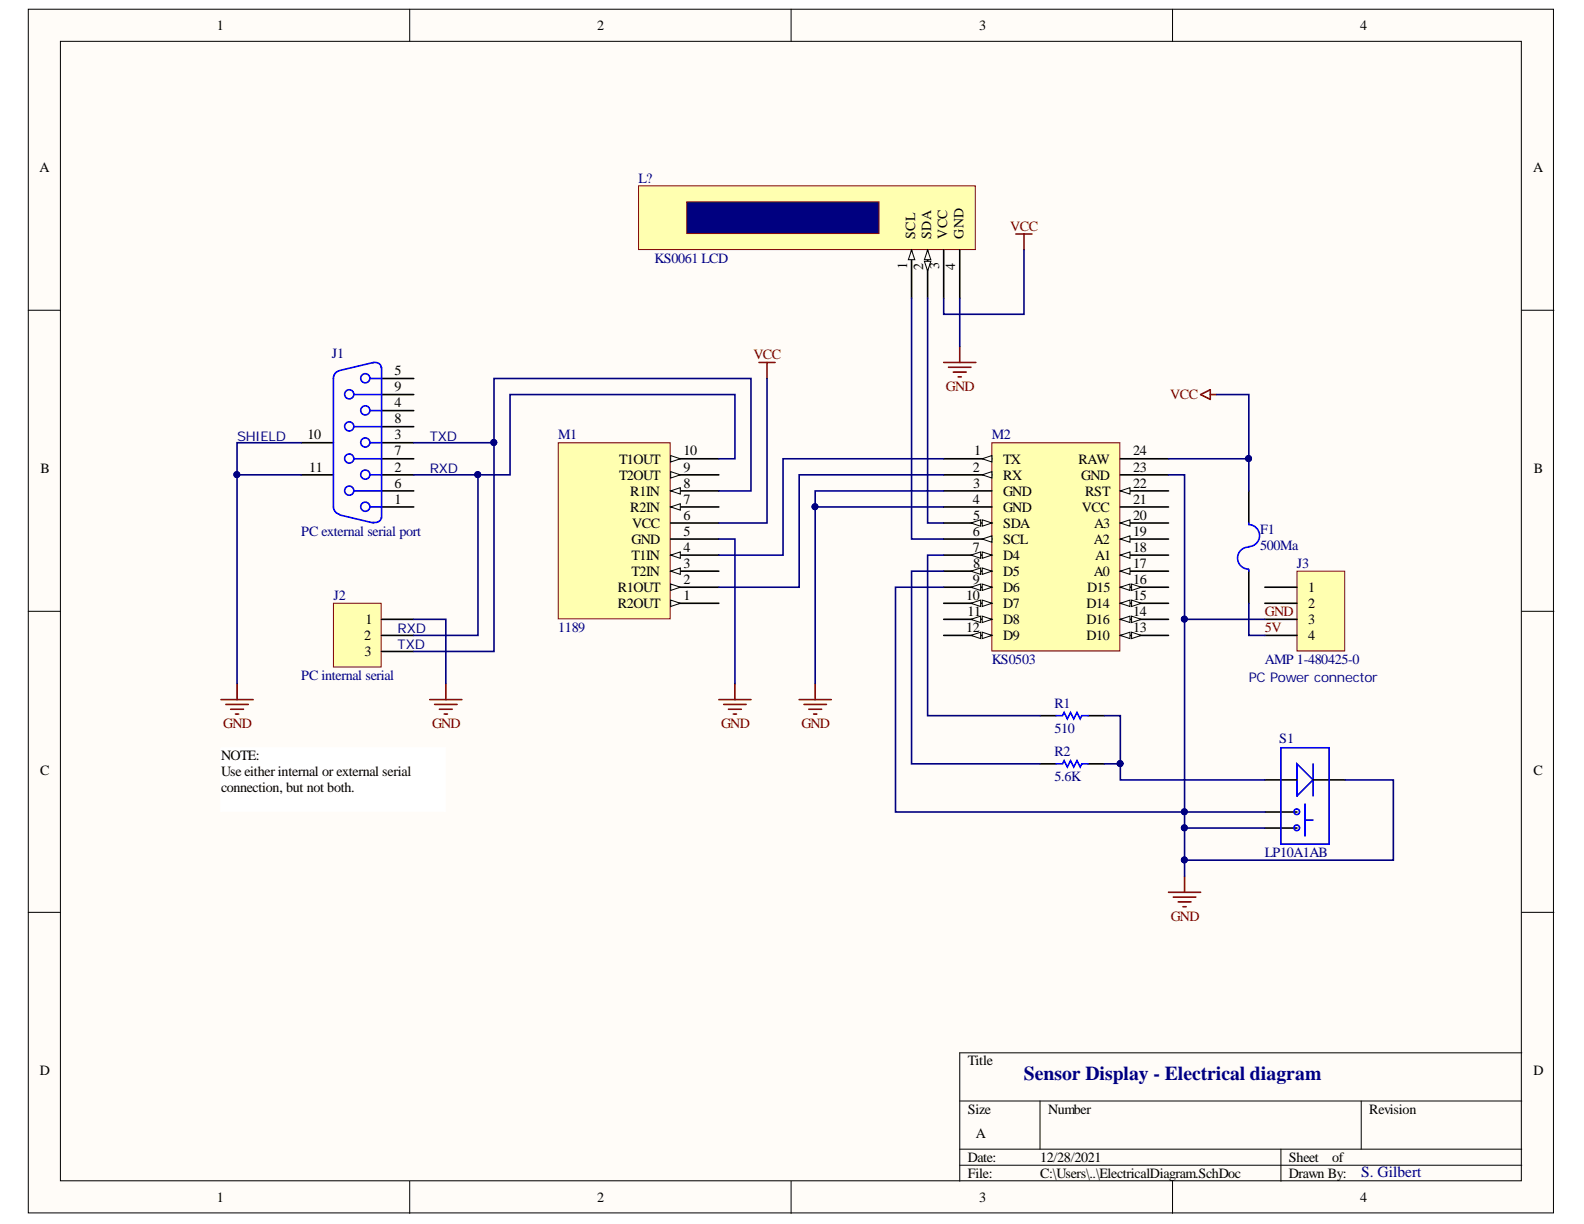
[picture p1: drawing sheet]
<svg xmlns="http://www.w3.org/2000/svg" width="279mm" height="216mm" viewBox="0 0 279 216" stroke-linecap="round" stroke-linejoin="round" font-family="sans-serif">
<defs><g id="words">
<text font-size="3.5" fill="#000080" x="180.6" y="190.5">Sensor Display - Electrical diagram</text>
<text font-size="2.7" fill="#000080" x="240.1" y="207.7">S. Gilbert</text>
<g font-size="2.5">
<text x="38.2" y="5.3">1</text>
<text x="105.4" y="5.3">2</text>
<text x="172.7" y="5.3">3</text>
<text x="239.9" y="5.3">4</text>
<text x="7" y="30.4">A</text>
<text x="270.4" y="30.4">A</text>
<text x="160" y="47.4" transform="rotate(-90 160 47.4)">1</text>
<text x="161.4" y="42.1" transform="rotate(-90 161.4 42.1)">SCL</text>
<text x="162.8" y="47.6" transform="rotate(-90 162.8 47.6)">2</text>
<text x="164.3" y="42.1" transform="rotate(-90 164.3 42.1)">SDA</text>
<text x="165.7" y="47.5" transform="rotate(-90 165.7 47.5)">3</text>
<text x="167.1" y="42.1" transform="rotate(-90 167.1 42.1)">VCC</text>
<text x="168.5" y="47.6" transform="rotate(-90 168.5 47.6)">4</text>
<text x="169.9" y="42.1" transform="rotate(-90 169.9 42.1)">GND</text>
<text x="69.6" y="71.8">4</text>
<text x="69.6" y="66.2">5</text>
<text x="69.6" y="69">9</text>
<text x="54.3" y="77.5">10</text>
<text x="69.6" y="77.5">3</text>
<text x="69.6" y="74.7">8</text>
<text x="7.1" y="83.5">B</text>
<text x="54.5" y="83.2">11</text>
<text x="69.6" y="83.2">2</text>
<text x="69.6" y="80.3">7</text>
<text x="109.2" y="81.8">T1OUT</text>
<text x="120.6" y="80.3">10</text>
<text x="120.6" y="83.2">9</text>
<text x="171.6" y="83.2">2</text>
<text x="171.8" y="80.3">1</text>
<text x="176.9" y="81.8">TX</text>
<text x="190.2" y="81.8">RAW</text>
<text x="199.9" y="83.2">23</text>
<text x="199.9" y="80.3">24</text>
<text x="270.6" y="83.5">B</text>
<text x="69.6" y="88.8">1</text>
<text x="69.6" y="86">6</text>
<text x="109.2" y="84.6">T2OUT</text>
<text x="111.2" y="87.4">R1IN</text>
<text x="120.6" y="86">8</text>
<text x="120.6" y="88.8">7</text>
<text x="171.6" y="88.8">4</text>
<text x="171.7" y="86">3</text>
<text x="176.9" y="84.6">RX</text>
<text x="176.9" y="87.4">GND</text>
<text x="190.7" y="84.6">GND</text>
<text x="191.4" y="87.4">RST</text>
<text x="199.9" y="88.8">21</text>
<text x="199.9" y="86">22</text>
<text x="111.2" y="90.3">R2IN</text>
<text x="111.4" y="95.9">GND</text>
<text x="111.5" y="93.1">VCC</text>
<text x="120.6" y="91.7">6</text>
<text x="120.6" y="94.5">5</text>
<text x="171.6" y="94.5">6</text>
<text x="171.7" y="91.7">5</text>
<text x="176.9" y="90.3">GND</text>
<text x="176.9" y="93.1">SDA</text>
<text x="176.9" y="95.9">SCL</text>
<text x="190.8" y="90.3">VCC</text>
<text x="192.9" y="95.9">A2</text>
<text x="193" y="93.1">A3</text>
<text x="199.9" y="94.5">19</text>
<text x="199.9" y="91.7">20</text>
<text x="111.4" y="98.7">T1IN</text>
<text x="111.4" y="101.6">T2IN</text>
<text x="120.6" y="97.3">4</text>
<text x="120.6" y="100.2">3</text>
<text x="171.6" y="97.3">7</text>
<text x="171.7" y="100.2">8</text>
<text x="176.9" y="98.7">D4</text>
<text x="176.9" y="101.6">D5</text>
<text x="192.9" y="101.6">A0</text>
<text x="193.2" y="98.7">A1</text>
<text x="199.9" y="100.2">17</text>
<text x="199.9" y="97.3">18</text>
<text x="109" y="107.2">R2OUT</text>
<text x="109" y="104.4">R1OUT</text>
<text x="120.6" y="105.8">1</text>
<text x="120.6" y="103">2</text>
<text x="170.4" y="105.8">10</text>
<text x="171.6" y="103">9</text>
<text x="176.9" y="104.4">D6</text>
<text x="176.9" y="107.2">D7</text>
<text x="191.7" y="107.2">D14</text>
<text x="191.8" y="104.4">D15</text>
<text x="199.9" y="105.8">15</text>
<text x="199.9" y="103">16</text>
<text x="230.8" y="104.4">1</text>
<text x="230.8" y="107.2">2</text>
<text x="64.2" y="112.9">2</text>
<text x="64.5" y="110.1">1</text>
<text x="170.4" y="111.5">12</text>
<text x="170.6" y="108.7">11</text>
<text x="176.9" y="110.1">D8</text>
<text x="176.9" y="112.9">D9</text>
<text x="191.7" y="112.9">D10</text>
<text x="191.7" y="110.1">D16</text>
<text x="199.9" y="111.5">13</text>
<text x="199.9" y="108.7">14</text>
<text x="230.8" y="110.1">3</text>
<text x="230.8" y="112.9">4</text>
<text x="64.3" y="115.7">3</text>
<text x="7.1" y="136.6">C</text>
<text x="39" y="134.1">NOTE:</text>
<text x="39" y="136.9">Use either internal or external serial</text>
<text x="270.5" y="136.6">C</text>
<text x="39" y="139.7">connection, but not both.</text>
<text x="7" y="189.7">D</text>
<text x="170.7" y="187.9">Title</text>
<text x="270.5" y="189.7">D</text>
<text x="170.7" y="196.4">Size</text>
<text x="184.9" y="196.4">Number</text>
<text x="241.5" y="196.4">Revision</text>
<text x="172.1" y="200.7">A</text>
<text x="170.7" y="204.9">Date:</text>
<text x="170.7" y="207.8">File:</text>
<text x="183.5" y="204.9">12/28/2021</text>
<text x="183.5" y="207.8">C:\Users\..\ElectricalDiagram.SchDoc</text>
<text x="227.4" y="204.9">Sheet</text>
<text x="227.4" y="207.8">Drawn By:</text>
<text x="235" y="204.9">of</text>
<text x="38.2" y="212">1</text>
<text x="105.4" y="212">2</text>
<text x="172.7" y="212">3</text>
<text x="239.9" y="212">4</text>
</g>
<g font-size="2.5" fill="#000080">
<text x="112.6" y="32.2">L?</text>
<text x="115.5" y="46.4">KS0061 LCD</text>
<text x="58.5" y="63.1">J1</text>
<text x="98.5" y="77.5">M1</text>
<text x="175" y="77.5">M2</text>
<text x="53.1" y="94.5">PC external serial port</text>
<text x="222.3" y="94.2">F1</text>
<text x="222.3" y="97.1">500Ma</text>
<text x="228.8" y="100.2">J3</text>
<text x="58.8" y="105.8">J2</text>
<text x="98.5" y="111.5">1189</text>
<text x="53.1" y="120">PC internal serial</text>
<text x="175" y="117.2">KS0503</text>
<text x="223.1" y="117.2">AMP 1-480425-0</text>
<text x="186" y="124.8">R1</text>
<text x="186" y="129.3">510</text>
<text x="225.7" y="131">S1</text>
<text x="186" y="133.3">R2</text>
<text x="186" y="137.8">5.6K</text>
<text x="223.1" y="151.1">LP10A1AB</text>
</g>
<g font-size="2.5" fill="#800000">
<text x="178.2" y="40.7">VCC</text>
<text x="132.9" y="63.3">VCC</text>
<text x="166.9" y="69">GND</text>
<text x="206.4" y="70.4">VCC</text>
<text x="223.1" y="111.5">5V</text>
<text x="223.1" y="108.7">GND</text>
<text x="39.4" y="128.5">GND</text>
<text x="76.2" y="128.5">GND</text>
<text x="127.2" y="128.5">GND</text>
<text x="141.4" y="128.5">GND</text>
<text x="206.5" y="162.4">GND</text>
</g>
<g font-size="2.4" fill="#000080">
<text x="41.8" y="77.7">SHIELD</text>
<text x="75.8" y="77.7">TXD</text>
<text x="75.8" y="83.4">RXD</text>
<text x="70.1" y="111.7">RXD</text>
<text x="70.1" y="114.6">TXD</text>
<text x="220.3" y="120.2">PC Power connector</text>
</g>
</g></defs>
<g fill="#fffcf8" stroke="#000" stroke-width=".18">
<path d="M5 1.6h269v212.3h-269z"/>
<path d="M10.7 7.3h257.6v201h-257.6z"/>
</g>
<g fill="none" stroke="#000" stroke-width=".18">
<path d="M72.3 1.6v5.7M139.5 1.6v5.7M206.8 1.6v5.7M5 54.7h5.7M268.4 54.7h5.7M5 107.8h5.7M268.4 107.8h5.7M5 160.9h5.7M268.4 160.9h5.7M169.3 194.2h99.1M183.5 194.2v8.5M240.1 194.2v8.5"/>
<path d="M268.4 185.7h-99.1v22.7M72.3 208.4v5.6M139.5 208.4v5.6M169.3 202.7h99.1M169.3 205.5h99.1M206.8 208.4v5.6M225.9 202.7v5.7"/>
</g>
<path d="M175 78.1h22.5v36.7h-22.5z" fill="#ffffb0" stroke="#800000" stroke-width=".18"/>
<path d="M166.5 80.9h8.5" fill="none" stroke="#000" stroke-width=".28"/>
<path d="M173.3 80.9l1.7-.5v1.1z" fill="#fffcf8"/>
<path d="M173.3 80.9l1.7-.5v1.1z" fill="none" stroke="#000" stroke-width=".18"/>
<path d="M166.5 83.8h8.5" fill="none" stroke="#000" stroke-width=".28"/>
<path d="M173.3 83.8l1.7-.6v1.1z" fill="#fffcf8"/>
<path d="M173.3 83.8l1.7-.6v1.1z" fill="none" stroke="#000" stroke-width=".18"/>
<path d="M166.5 86.6h8.5M166.5 89.4h8.5M166.5 92.3h8.5" fill="none" stroke="#000" stroke-width=".28"/>
<path d="M173.3 91.7l1.7 .6-1.7 .5z" fill="#fffcf8"/>
<path d="M173.3 91.7l1.7 .6-1.7 .5z" fill="none" stroke="#000" stroke-width=".18"/>
<path d="M171.3 92.3l1.7-.6v1.1z" fill="#fffcf8"/>
<path d="M171.3 92.3l1.7-.6v1.1z" fill="none" stroke="#000" stroke-width=".18"/>
<path d="M166.5 95.1h8.5" fill="none" stroke="#000" stroke-width=".28"/>
<path d="M173.3 95.1l1.7-.6v1.2z" fill="#fffcf8"/>
<path d="M173.3 95.1l1.7-.6v1.2z" fill="none" stroke="#000" stroke-width=".18"/>
<path d="M166.5 97.9h8.5" fill="none" stroke="#000" stroke-width=".28"/>
<path d="M173.3 97.3l1.7 .6-1.7 .6z" fill="#fffcf8"/>
<path d="M173.3 97.3l1.7 .6-1.7 .6z" fill="none" stroke="#000" stroke-width=".18"/>
<path d="M171.3 97.9l1.7-.6v1.2z" fill="#fffcf8"/>
<path d="M171.3 97.9l1.7-.6v1.2z" fill="none" stroke="#000" stroke-width=".18"/>
<path d="M166.5 100.7h8.5" fill="none" stroke="#000" stroke-width=".28"/>
<path d="M173.3 100.2l1.7 .5-1.7 .6z" fill="#fffcf8"/>
<path d="M173.3 100.2l1.7 .5-1.7 .6z" fill="none" stroke="#000" stroke-width=".18"/>
<path d="M171.3 100.7l1.7-.5v1.1z" fill="#fffcf8"/>
<path d="M171.3 100.7l1.7-.5v1.1z" fill="none" stroke="#000" stroke-width=".18"/>
<path d="M166.5 103.6h8.5" fill="none" stroke="#000" stroke-width=".28"/>
<path d="M173.3 103l1.7 .6-1.7 .5z" fill="#fffcf8"/>
<path d="M173.3 103l1.7 .6-1.7 .5z" fill="none" stroke="#000" stroke-width=".18"/>
<path d="M171.3 103.6l1.7-.6v1.1z" fill="#fffcf8"/>
<path d="M171.3 103.6l1.7-.6v1.1z" fill="none" stroke="#000" stroke-width=".18"/>
<path d="M166.5 106.4h8.5" fill="none" stroke="#000" stroke-width=".28"/>
<path d="M173.3 105.8l1.7 .6-1.7 .6z" fill="#fffcf8"/>
<path d="M173.3 105.8l1.7 .6-1.7 .6z" fill="none" stroke="#000" stroke-width=".18"/>
<path d="M171.3 106.4l1.7-.6v1.2z" fill="#fffcf8"/>
<path d="M171.3 106.4l1.7-.6v1.2z" fill="none" stroke="#000" stroke-width=".18"/>
<path d="M166.5 109.2h8.5" fill="none" stroke="#000" stroke-width=".28"/>
<path d="M173.3 108.7l1.7 .5-1.7 .6z" fill="#fffcf8"/>
<path d="M173.3 108.7l1.7 .5-1.7 .6z" fill="none" stroke="#000" stroke-width=".18"/>
<path d="M171.3 109.2l1.7-.5v1.1z" fill="#fffcf8"/>
<path d="M171.3 109.2l1.7-.5v1.1z" fill="none" stroke="#000" stroke-width=".18"/>
<path d="M166.5 112.1h8.5" fill="none" stroke="#000" stroke-width=".28"/>
<path d="M173.3 111.5l1.7 .6-1.7 .5z" fill="#fffcf8"/>
<path d="M173.3 111.5l1.7 .6-1.7 .5z" fill="none" stroke="#000" stroke-width=".18"/>
<path d="M171.3 112.1l1.7-.6v1.1z" fill="#fffcf8"/>
<path d="M171.3 112.1l1.7-.6v1.1z" fill="none" stroke="#000" stroke-width=".18"/>
<path d="M197.6 112.1h8.5" fill="none" stroke="#000" stroke-width=".28"/>
<path d="M197.6 112.1l1.7-.6v1.1z" fill="#fffcf8"/>
<path d="M197.6 112.1l1.7-.6v1.1z" fill="none" stroke="#000" stroke-width=".18"/>
<path d="M199.6 111.5l1.7 .6-1.7 .5z" fill="#fffcf8"/>
<path d="M199.6 111.5l1.7 .6-1.7 .5z" fill="none" stroke="#000" stroke-width=".18"/>
<path d="M197.6 109.2h8.5" fill="none" stroke="#000" stroke-width=".28"/>
<path d="M197.6 109.2l1.7-.5v1.1z" fill="#fffcf8"/>
<path d="M197.6 109.2l1.7-.5v1.1z" fill="none" stroke="#000" stroke-width=".18"/>
<path d="M199.6 108.7l1.7 .5-1.7 .6z" fill="#fffcf8"/>
<path d="M199.6 108.7l1.7 .5-1.7 .6z" fill="none" stroke="#000" stroke-width=".18"/>
<path d="M197.6 106.4h8.5" fill="none" stroke="#000" stroke-width=".28"/>
<path d="M197.6 106.4l1.7-.6v1.2z" fill="#fffcf8"/>
<path d="M197.6 106.4l1.7-.6v1.2z" fill="none" stroke="#000" stroke-width=".18"/>
<path d="M199.6 105.8l1.7 .6-1.7 .6z" fill="#fffcf8"/>
<path d="M199.6 105.8l1.7 .6-1.7 .6z" fill="none" stroke="#000" stroke-width=".18"/>
<path d="M197.6 103.6h8.5" fill="none" stroke="#000" stroke-width=".28"/>
<path d="M197.6 103.6l1.7-.6v1.1z" fill="#fffcf8"/>
<path d="M197.6 103.6l1.7-.6v1.1z" fill="none" stroke="#000" stroke-width=".18"/>
<path d="M199.6 103l1.7 .6-1.7 .5z" fill="#fffcf8"/>
<path d="M199.6 103l1.7 .6-1.7 .5z" fill="none" stroke="#000" stroke-width=".18"/>
<path d="M197.6 100.7h8.5" fill="none" stroke="#000" stroke-width=".28"/>
<path d="M197.6 100.7l1.7-.5v1.1z" fill="#fffcf8"/>
<path d="M197.6 100.7l1.7-.5v1.1z" fill="none" stroke="#000" stroke-width=".18"/>
<path d="M197.6 97.9h8.5" fill="none" stroke="#000" stroke-width=".28"/>
<path d="M197.6 97.9l1.7-.6v1.2z" fill="#fffcf8"/>
<path d="M197.6 97.9l1.7-.6v1.2z" fill="none" stroke="#000" stroke-width=".18"/>
<path d="M197.6 95.1h8.5" fill="none" stroke="#000" stroke-width=".28"/>
<path d="M197.6 95.1l1.7-.6v1.2z" fill="#fffcf8"/>
<path d="M197.6 95.1l1.7-.6v1.2z" fill="none" stroke="#000" stroke-width=".18"/>
<path d="M197.6 92.3h8.5" fill="none" stroke="#000" stroke-width=".28"/>
<path d="M197.6 92.3l1.7-.6v1.1z" fill="#fffcf8"/>
<path d="M197.6 92.3l1.7-.6v1.1z" fill="none" stroke="#000" stroke-width=".18"/>
<path d="M197.6 89.4h8.5M197.6 86.6h8.5" fill="none" stroke="#000" stroke-width=".28"/>
<path d="M197.6 86.6l1.7-.6v1.2z" fill="#fffcf8"/>
<path d="M197.6 86.6l1.7-.6v1.2z" fill="none" stroke="#000" stroke-width=".18"/>
<path d="M197.6 83.8h8.5M197.6 80.9h8.5" fill="none" stroke="#000" stroke-width=".28"/>
<path d="M98.5 78.1h19.7v31.1h-19.7z" fill="#ffffb0" stroke="#800000" stroke-width=".18"/>
<path d="M118.3 106.4h8.5" fill="none" stroke="#000" stroke-width=".28"/>
<path d="M118.3 105.8l1.7 .6-1.7 .6z" fill="#fffcf8"/>
<path d="M118.3 105.8l1.7 .6-1.7 .6z" fill="none" stroke="#000" stroke-width=".18"/>
<path d="M118.3 103.6h8.5" fill="none" stroke="#000" stroke-width=".28"/>
<path d="M118.3 103l1.7 .6-1.7 .5z" fill="#fffcf8"/>
<path d="M118.3 103l1.7 .6-1.7 .5z" fill="none" stroke="#000" stroke-width=".18"/>
<path d="M118.3 86.6h8.5" fill="none" stroke="#000" stroke-width=".28"/>
<path d="M118.3 86.6l1.7-.6v1.2z" fill="#fffcf8"/>
<path d="M118.3 86.6l1.7-.6v1.2z" fill="none" stroke="#000" stroke-width=".18"/>
<path d="M118.3 89.4h8.5" fill="none" stroke="#000" stroke-width=".28"/>
<path d="M118.3 89.4l1.7-.5v1.1z" fill="#fffcf8"/>
<path d="M118.3 89.4l1.7-.5v1.1z" fill="none" stroke="#000" stroke-width=".18"/>
<path d="M118.3 92.3h8.5M118.3 95.1h8.5M118.3 97.9h8.5" fill="none" stroke="#000" stroke-width=".28"/>
<path d="M118.3 97.9l1.7-.6v1.2z" fill="#fffcf8"/>
<path d="M118.3 97.9l1.7-.6v1.2z" fill="none" stroke="#000" stroke-width=".18"/>
<path d="M118.3 100.7h8.5" fill="none" stroke="#000" stroke-width=".28"/>
<path d="M118.3 100.7l1.7-.5v1.1z" fill="#fffcf8"/>
<path d="M118.3 100.7l1.7-.5v1.1z" fill="none" stroke="#000" stroke-width=".18"/>
<path d="M118.3 80.9h8.5" fill="none" stroke="#000" stroke-width=".28"/>
<path d="M118.3 80.4l1.7 .5-1.7 .6z" fill="#fffcf8"/>
<path d="M118.3 80.4l1.7 .5-1.7 .6z" fill="none" stroke="#000" stroke-width=".18"/>
<path d="M118.3 83.8h8.5" fill="none" stroke="#000" stroke-width=".28"/>
<path d="M118.3 83.2l1.7 .6-1.7 .5z" fill="#fffcf8"/>
<path d="M118.3 83.2l1.7 .6-1.7 .5z" fill="none" stroke="#000" stroke-width=".18"/>
<path d="M126.8 123.4h5.7M127.6 124.3h4M128.5 125.1h2.3M129.3 126h.6M129.6 120.6v2.8" fill="none" stroke="#800000" stroke-width=".28"/>
<g fill="none" stroke="#00f" stroke-width=".28">
<path d="M59.9 65.4a1.37 1.37 0 0 0-1.1 1.4v22.6a1.37 1.37 0 0 0 1.1 1.3M62.5 75.3h4.8M62.5 69.6h4.8M65.3 78.1h2M65.3 72.4h2M65.3 66.8h2M65.7 64l.4-.1a.99 .99 0 0 1 1.1 1M65.9 63.9l-6 1.4M67.3 64.8v26.6M59.9 90.8l6 1.5M62.5 86.6h4.8M62.5 80.9h4.8"/>
<path d="M65.3 83.8h2M65.3 89.4h2M67.2 91.3a1.03 1.03 0 0 1-1.4 .8"/>
<circle cx="61.6" cy="75.2" r=".81"/>
<circle cx="61.6" cy="69.6" r=".81"/>
<circle cx="64.4" cy="66.7" r=".81"/>
<circle cx="64.4" cy="78" r=".81"/>
<circle cx="64.4" cy="72.4" r=".81"/>
<circle cx="61.6" cy="86.5" r=".81"/>
<circle cx="61.6" cy="80.9" r=".81"/>
<circle cx="64.4" cy="89.4" r=".81"/>
<circle cx="64.4" cy="83.7" r=".81"/>
</g>
<path d="M53.1 78.1h5.7M67.3 78.1h5.7M67.3 72.4h5.7M67.3 66.8h5.7M67.3 75.3h5.7M67.3 69.6h5.7M53.1 83.8h5.7M67.3 89.4h5.7M67.3 83.8h5.7M67.3 86.6h5.7M67.3 80.9h5.7" fill="none" stroke="#000" stroke-width=".28"/>
<path d="M58.8 106.4h8.4v11.3h-8.4z" fill="#ffffb0" stroke="#800000" stroke-width=".18"/>
<path d="M67.3 109.2h5.7M67.3 112.1h5.7M67.3 114.9h5.7" fill="none" stroke="#000" stroke-width=".28"/>
<path d="M39 123.4h5.6M39.8 124.3h4M40.7 125.1h2.2M41.5 126h.6M41.8 120.6v2.8M75.8 123.4h5.7M76.7 124.3h3.9M77.5 125.1h2.3M78.4 126h.5M78.6 120.6v2.8" fill="none" stroke="#800000" stroke-width=".28"/>
<path d="M39 131.9h39.6v11.2h-39.6z" fill="#fff" stroke="#fff" stroke-width=".18"/>
<path d="M228.8 100.7h8.4v14.1h-8.4z" fill="#ffffb0" stroke="#800000" stroke-width=".18"/>
<path d="M223.1 103.6h5.7M223.1 106.4h5.7M223.1 109.2h5.7M223.1 112.1h5.7" fill="none" stroke="#000" stroke-width=".28"/>
<path d="M133.9 63.9h2.8M135.3 63.9v2.9" fill="none" stroke="#800000" stroke-width=".28"/>
<path d="M112.6 32.8h59.4v11.2h-59.4z" fill="#ffffb0" stroke="#800000" stroke-width=".18"/>
<path d="M160.8 44.1v8.5" fill="none" stroke="#000" stroke-width=".28"/>
<path d="M160.8 44.1l.6 1.7h-1.2z" fill="#fffcf8"/>
<path d="M160.8 44.1l.6 1.7h-1.2z" fill="none" stroke="#000" stroke-width=".18"/>
<path d="M163.6 44.1v8.5" fill="none" stroke="#000" stroke-width=".28"/>
<path d="M163.6 44.1l.6 1.7h-1.1z" fill="#fffcf8"/>
<path d="M163.6 44.1l.6 1.7h-1.1z" fill="none" stroke="#000" stroke-width=".18"/>
<path d="M163.1 46.1h1.1l-.6 1.7z" fill="#fffcf8"/>
<path d="M163.1 46.1h1.1l-.6 1.7z" fill="none" stroke="#000" stroke-width=".18"/>
<path d="M166.5 44.1v8.5M169.3 44.1v8.5" fill="none" stroke="#000" stroke-width=".28"/>
<path d="M121.1 35.6h33.9v5.6h-33.9z" fill="#000080" stroke="#800000" stroke-width=".18"/>
<g fill="none" stroke="#800000" stroke-width=".28">
<path d="M179.2 41.3h2.8M180.6 41.3v2.8M166.5 63.9h5.6M167.3 64.8h4M168.2 65.6h2.2M169 66.5h.6M169.3 61.1v2.8M211.8 69.6l1.7-.9v1.7zM213.5 69.6h1.1M141 123.4h5.6M141.8 124.3h4M142.7 125.1h2.2"/>
<path d="M143.5 126h.6M143.8 120.6v2.8M206.1 157.4h5.7M207 158.2h3.9M207.8 159.1h2.3M208.7 159.9h.5M208.9 154.6v2.8"/>
</g>
<path d="M220.3 86.6v5.7M220.3 100.7v5.7M183.5 126.2h2.8M183.5 134.7h2.8M191.9 126.2h2.9M191.9 134.7h2.9M223.1 137.6h5.7M231.6 137.6h5.7M223.1 143.2h5.7M223.1 146.1h5.7" fill="none" stroke="#000" stroke-width=".28"/>
<g fill="none" stroke="#00f" stroke-width=".28">
<path d="M220.3 96.5a1.94 1.94 0 0 0-2 1.9 1.94 1.94 0 0 0 1.9 2M220.3 92.3v.2M220.3 92.5a1.94 1.94 0 0 1 1.9 2 1.94 1.94 0 0 1-1.9 1.9M220.3 100.5v.2M186.3 126.2h1.1l.3-.5 .6 1.1 .5-1.1 .6 1.1 .6-1.1 .5 1.1 .3-.6h1.1M186.3 134.7h1.1l.3-.5 .6 1.1 .5-1.1 .6 1.1 .6-1.1 .5 1.1 .3-.6h1.1M225.9 131.9h8.5v17h-8.5zM228.8 134.7l2.8 2.9-2.8 2.8zM231.6 134.7v5.7M230.2 141.8v5.7M230.2 144.6h1.4"/>
<circle cx="228.7" cy="146" r=".5"/>
<circle cx="228.7" cy="143.2" r=".5"/>
</g>
<g fill="none" stroke="#000080" stroke-width=".28">
<path d="M160.8 52.6v42.5h5.7M163.6 52.6v39.7h2.9M169.3 52.6v8.5M180.6 44.1v11.3h-14.1v-2.8M53.1 78.1h-11.3v42.5M73 78.1h14.1v36.8h-14.1M87.1 78.1v-11.3h45.4v19.8h-5.7M135.3 66.8v25.5h-8.5M214.6 69.6h5.7v11.3M41.8 83.8h11.3M73 83.8h11.3v28.3h-11.3M126.8 95.1h2.8v25.5"/>
<path d="M126.8 80.9h2.8v-11.3h-39.6v14.2h-5.7M143.8 89.4h22.7M166.5 83.8h-25.5v19.8h-14.2M166.5 80.9h-28.4v17h-11.3M166.5 86.6h-22.7v34M166.5 97.9h-2.9v28.3h19.9M206.1 80.9h14.2v5.7M206.1 83.8h2.8v70.8M73 109.2h5.6v11.4M166.5 100.7h-5.7v34h22.7M166.5 103.6h-8.5v39.6h65.1M208.9 109.2h14.2"/>
<path d="M220.3 106.4v5.7h2.8M194.8 126.2h2.8v8.5h-2.8M197.6 134.7v2.9h25.5M237.3 137.6h8.5v14.1h-36.9M208.9 146.1h14.2"/>
</g>
<g fill="#000080" stroke="#000080" stroke-width=".18">
<circle cx="84.3" cy="83.7" r=".52"/>
<circle cx="87.1" cy="78" r=".52"/>
<circle cx="41.8" cy="83.7" r=".52"/>
<circle cx="143.8" cy="89.4" r=".52"/>
<circle cx="197.6" cy="134.7" r=".52"/>
<circle cx="220.2" cy="80.9" r=".52"/>
<circle cx="208.9" cy="109.2" r=".52"/>
<circle cx="208.9" cy="151.7" r=".52"/>
<circle cx="208.9" cy="143.2" r=".52"/>
<circle cx="208.9" cy="146" r=".52"/>
</g>
<use href="#words"/>
</svg>
